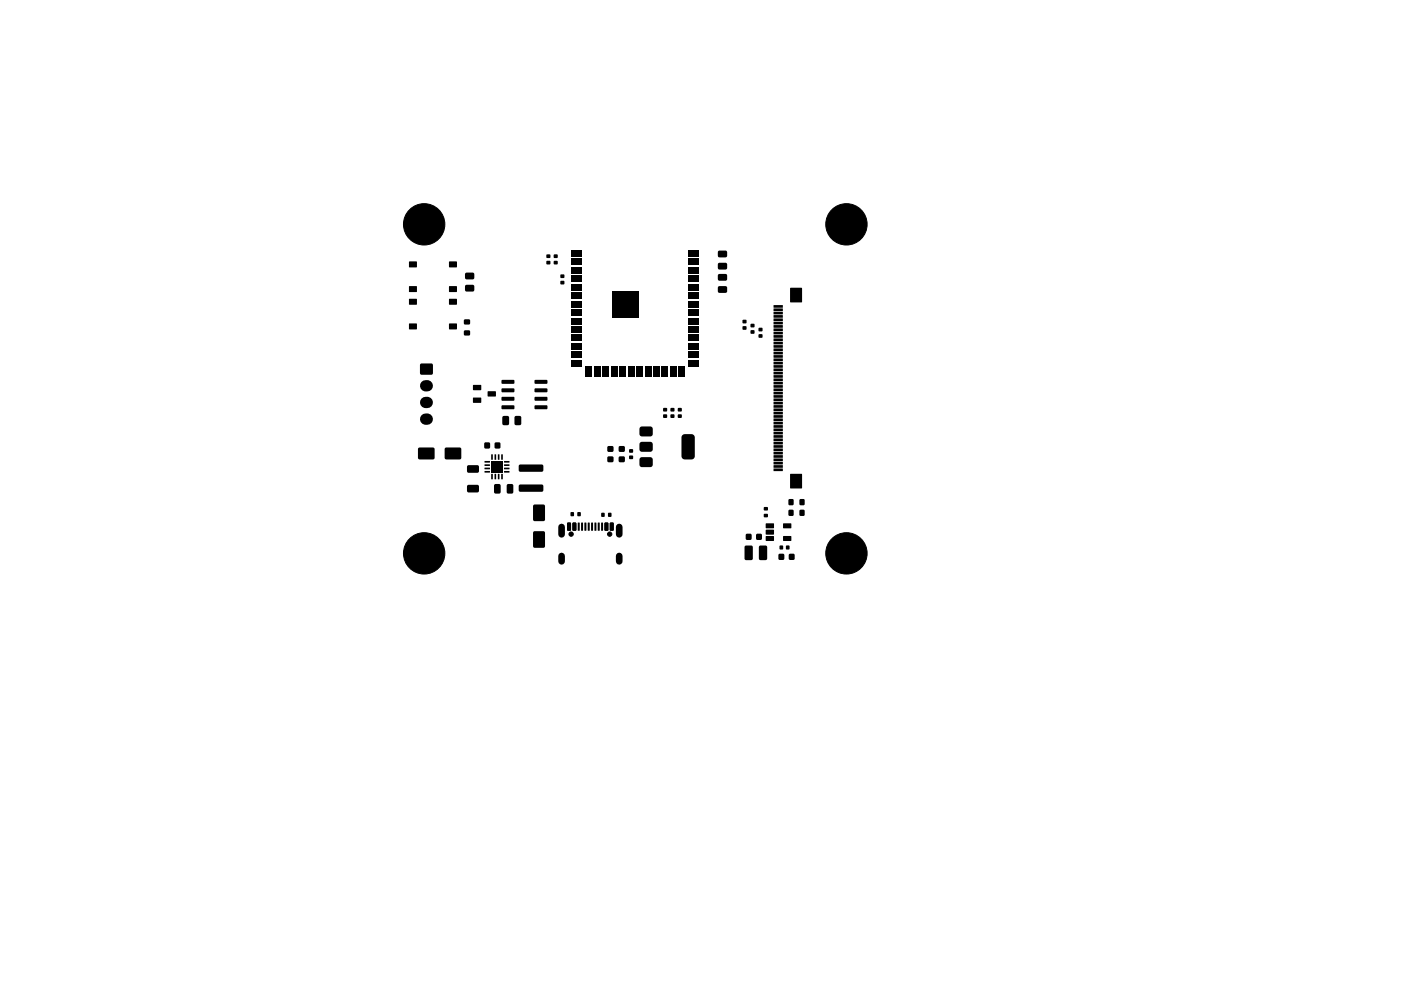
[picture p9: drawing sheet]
<svg xmlns="http://www.w3.org/2000/svg" width="210mm" height="148mm" viewBox="0 0 210 148" stroke-linecap="round" stroke-linejoin="round" font-family="sans-serif">
<g fill="#000">
<path d="M81.9 39.1h.6v.5h-.6zM81.9 38.2h.6v.5h-.6zM83 39.1h.6v.5h-.6zM83 38.2h.6v.5h-.6zM85.7 37.5h1.5v.9h-1.5zM85.7 38.8h1.5v.9h-1.5zM103.2 38.8h1.5v.9h-1.5zM103.2 37.5h1.5v.9h-1.5zM107.7 37.6h1.1l.2 .2v.6l-.3 .2h-.9l-.2-.2zM107.7 39.5l1.1-.1 .2 .2v.7l-.3 .1h-.9l-.2-.2zM61.3 42.9h1.2v.9h-1.2zM61.3 39.2h1.2v.9h-1.2z"/>
<path d="M61.3 48.5h1.2v.9h-1.2zM61.3 44.8h1.2v.9h-1.2zM63 54.6h1.8v1.5h-1.8zM67.3 42.9h1.2v.9h-1.2zM67.3 39.2h1.2v.9h-1.2zM67.3 48.5h1.2v.9h-1.2zM67.3 44.8h1.2v.9h-1.2zM69.8 42.8l1.1-.1 .2 .3v.6l-.3 .1h-.9l-.2-.2zM69.8 40.9h1.1l.2 .2v.6l-.3 .2h-.9l-.2-.2zM69.6 47.9h.8v.7h-.8zM69.6 49.6h.8v.7h-.8zM70.9 57.7h1.2v.8h-1.1z"/>
<path d="M70.9 59.6h1.2v.8h-1.1zM73.1 58.7h1.2v.7l-1.1 .1zM75.2 57h1.8l.1 .5-.1 .1-1.7-.1-.1-.1zM75.2 58.3l1.8-.1 .1 .5-.1 .1h-1.7l-.1-.1zM75.2 59.5h1.8l.1 .5-.1 .1h-1.7l-.1-.1zM80.2 59.5h1.8l.1 .5-.2 .1h-1.7l-.1-.1zM80.2 58.3l1.8-.1 .1 .5-.2 .1h-1.7l-.1-.1zM80.2 57h1.8l.1 .5-.2 .1-1.7-.1-.1-.1zM84 42.1h.6v.5h-.6zM84 41.2h.6v.5h-.6zM85.7 40.1h1.5v.9h-1.5zM85.7 41.3h1.5v.9h-1.5z"/>
<path d="M85.7 42.6h1.5v.9h-1.5zM85.7 43.9h1.5v.9h-1.5zM85.7 45.2h1.5v.9h-1.5zM85.7 46.4h1.5v.9h-1.5zM85.7 47.7h1.5v.9h-1.5zM85.7 49h1.5v.9h-1.5zM85.7 50.2h1.5v.9h-1.5zM85.7 51.5h1.5v.9h-1.5zM85.7 52.8h1.5v.9h-1.5zM85.7 54h1.5v.9h-1.5zM87.8 55h.9v1.5h-.9zM89.1 55h.9v1.5h-.9z"/>
<path d="M90.3 55h.9v1.5h-.9zM91.6 55h.9v1.5h-.9zM91.8 43.8h3.9v3.9h-3.9zM92.9 55h.9v1.5h-.9zM94.1 55h.9v1.5h-.9zM95.4 55h.9v1.5h-.9zM96.7 55h.9v1.5h-.9zM98 55h.9v1.5h-.9zM99.2 55h.9v1.5h-.9zM100.5 55h.9v1.5h-.9zM101.8 55h.9v1.5h-.9zM103.2 54h1.5v.9h-1.5z"/>
<path d="M103.2 52.8h1.5v.9h-1.5zM103.2 51.5h1.5v.9h-1.5zM103.2 50.2h1.5v.9h-1.5zM103.2 49h1.5v.9h-1.5zM103.2 47.7h1.5v.9h-1.5zM103.2 46.4h1.5v.9h-1.5zM103.2 45.2h1.5v.9h-1.5zM103.2 43.9h1.5v.9h-1.5zM103.2 42.6h1.5v.9h-1.5zM103.2 41.3h1.5v.9h-1.5zM103.2 40.1h1.5v.9h-1.5zM107.7 43l1.1-.1 .2 .3v.6l-.3 .1h-.9l-.2-.2z"/>
<path d="M107.7 41.1h1.1l.2 .2v.6l-.3 .2h-.9l-.2-.2zM111.3 48.9h.6v.5h-.6zM111.3 48h.6v.5h-.6zM112.5 49.5h.6v.5h-.6zM112.5 48.6h.6v.5h-.6zM113.7 50.1h.6v.5h-.6zM113.7 49.2h.6v.5h-.6zM116 59.3h1.3v.3h-1.3zM116 58.8h1.3v.3h-1.3zM116 58.3h1.3v.3h-1.3zM116 57.8h1.3v.3h-1.3zM116 57.3h1.3v.3h-1.3z"/>
<path d="M116 56.8h1.3v.3h-1.3zM116 56.3h1.3v.3h-1.3zM116 55.8h1.3v.3h-1.3zM116 55.3h1.3v.3h-1.3zM116 54.8h1.3v.3h-1.3zM116 54.3h1.3v.3h-1.3zM116 53.8h1.3v.3h-1.3zM116 53.3h1.3v.3h-1.3zM116 52.8h1.3v.3h-1.3zM116 52.3h1.3v.3h-1.3zM116 51.8h1.3v.3h-1.3zM116 51.3h1.3v.3h-1.3z"/>
<path d="M116 50.8h1.3v.3h-1.3zM116 50.3h1.3v.3h-1.3zM116 49.8h1.3v.3h-1.3zM116 49.3h1.3v.3h-1.3zM116 48.8h1.3v.3h-1.3zM116 48.3h1.3v.3h-1.3zM116 47.8h1.3v.3h-1.3zM116 47.3h1.3v.3h-1.3zM116 46.8h1.3v.3h-1.3zM116 46.3h1.3v.3h-1.3zM116 45.8h1.3v.3h-1.3zM118.5 43.2h1.7v2.1h-1.7z"/>
<path d="M62.7 67.2h2.4v1.6h-2.4zM66.7 67.2h2.4v1.6h-2.4zM70.1 69.8h1.5l.2 .2v.7l-.3 .2h-1.3l-.2-.2zM70.1 72.8l1.5-.1 .2 .3v.7l-.3 .2-1.3-.1-.2-.2zM72.6 66.4h.8v.8h-.8zM72.6 69.1h.8v.2l-.7 .1zM72.6 69.6h.8v.2l-.7 .1zM72.6 70.1h.8v.2l-.7 .1zM72.6 70.6h.8v.2l-.7 .1zM73.6 68.1l.3 .1-.1 .7h-.2zM73.6 71.1h.3l-.1 .8-.2-.1zM74.2 66.4h.8v.8h-.8z"/>
<path d="M74.1 68.1l.3 .1-.1 .7h-.2zM74.1 71.1h.3l-.1 .8-.2-.1zM74.6 68.1l.3 .1-.1 .7h-.2zM74.6 71.1h.3l-.1 .8-.2-.1zM74.1 72.6h.7l.2 .1v1.1l-.1 .2h-.6l-.2-.1zM75.2 60.8h1.8l.1 .5-.1 .1h-1.7l-.1-.2zM73.7 69.2h1.6v1.6h-1.6zM75.1 68.1l.3 .1-.1 .7h-.2zM75.1 71.1h.3l-.1 .8-.2-.1zM75.4 62.4h.7l.2 .1v1l-.1 .2-.7 .1-.2-.2zM75.6 70.6h.7l.1 .2-.8 .1zM75.6 70.1h.7l.1 .2-.8 .1z"/>
<path d="M75.6 69.6h.7l.1 .2-.8 .1zM75.6 69.1h.7l.1 .2-.8 .1zM76 72.6h.7l.2 .1v1.1l-.1 .2h-.6l-.2-.1zM77.2 62.4h.7l.2 .1v1l-.1 .2-.6 .1-.3-.2zM80.2 60.8h1.8l.1 .5-.2 .1h-1.7l-.1-.2zM77.8 69.7h3.5l.2 .2-.1 .7-.2 .2-3.3-.1-.2-.2zM77.8 72.7h3.5l.2 .2-.1 .7-.2 .2-3.3-.1-.2-.2zM80 75.7h1.6v2.4h-1.6zM80 79.7h1.6v2.4h-1.6zM85 78.4h.4h.2v1l-.1 .2-.5-.1zM85.8 78.4h.4h.2v1l-.1 .2-.5-.1zM85.5 76.8h.5v.6h-.5z"/>
<path d="M86.6 78.4h.3l-.1 1.2-.2-.1zM86.6 76.8h.4v.6h-.4zM87.1 78.4h.3l-.1 1.2-.2-.1zM87.6 78.4h.3l-.1 1.2-.2-.1zM88.1 78.4h.3l-.1 1.2-.2-.1zM88.6 78.4h.3l-.1 1.2-.2-.1zM89.1 78.4h.3l-.1 1.2-.2-.1zM89.6 78.4h.3l-.1 1.2-.2-.1zM90.1 78.4h.3l-.1 1.2-.2-.1zM90.6 78.4h.4h.2v1l-.1 .2-.5-.1zM90.1 76.9h.5v.6h-.5zM91.1 68.5h.8v.8h-.8z"/>
<path d="M91.1 66.9h.8v.8h-.8zM91.4 78.4h.5h.1v1l-.1 .2-.5-.1zM91.2 76.9h.4v.6h-.4zM92.8 68.5h.8v.8h-.8zM92.8 66.9h.8v.8h-.8zM94.3 68.3h.6v.5h-.6zM94.3 67.4h.6v.5h-.6zM95.9 64.1l.3-.1h1.5l.1 .3v1l-.3 .2-1.5-.1-.2-.3zM95.9 66.4l.3-.1h1.5l.1 .3v1l-.3 .2-1.5-.1-.2-.3zM95.9 68.7l.3-.1h1.5l.1 .3v1l-.3 .2-1.5-.1-.2-.3zM99.4 62.2h.6v.4h-.6zM99.4 61.2h.6v.5h-.6z"/>
<path d="M100.5 62.2h.6v.4h-.6zM100.5 61.2h.6v.5h-.6zM101.6 62.2h.6v.4h-.6zM101.6 61.2h.6v.5h-.6zM102.3 65.2l.2-.1h1.1l.5 .3v3l-.2 .4-1.4 .1-.3-.3-.1-3zM114.5 77.1h.6v.4h-.6zM114.5 76.1h.6v.4h-.6zM114.8 78.5h1.2v.7h-1.2zM114.8 79.5l1.2-.1v.7l-1.2 .1zM116 70.3h1.3v.3h-1.3zM116 69.8h1.3v.3h-1.3zM116 69.3h1.3v.3h-1.3z"/>
<path d="M116 68.8h1.3v.3h-1.3zM116 68.3h1.3v.3h-1.3zM116 67.8h1.3v.3h-1.3zM116 67.3h1.3v.3h-1.3zM116 66.8h1.3v.3h-1.3zM116 66.3h1.3v.3h-1.3zM116 65.8h1.3v.3h-1.3zM116 65.3h1.3v.3h-1.3zM116 64.8h1.3v.3h-1.3zM116 64.3h1.3v.3h-1.3zM116 63.8h1.3v.3h-1.3zM116 63.3h1.3v.3h-1.3z"/>
<path d="M116 62.8h1.3v.3h-1.3zM116 62.3h1.3v.3h-1.3zM116 61.8h1.3v.3h-1.3zM116 61.3h1.3v.3h-1.3zM116 60.8h1.3v.3h-1.3zM116 60.3h1.3v.3h-1.3zM116 59.8h1.3v.3h-1.3zM117.4 78.5h1.2v.7h-1.2zM118.2 76.5h.7v.8h-.7zM118.2 74.9h.7v.8h-.7zM118.5 71.1h1.7v2.1h-1.7zM119.9 76.5h.7v.8h-.7z"/>
<path d="M119.9 74.9h.7v.8h-.7zM111.8 80.1h.8v.8h-.8zM111.7 81.9l.9-.1 .2 .2v1.8l-.1 .2h-.9l-.2-.2zM113.4 80.1h.8v.8h-.8zM114.8 80.4h1.2v.7h-1.2zM113.8 81.9l.9-.1 .3 .2v1.8l-.2 .2h-.8l-.2-.2zM117.4 80.4h1.2v.7h-1.2zM116.9 81.8h.5v.6h-.5zM116.7 83.1h.8v.8h-.8zM117.8 81.8h.5v.6h-.5zM118.3 83.1h.8v.8h-.8z"/>
</g>
<g fill="#000" stroke="#000" stroke-width=".15">
<circle cx="63.6" cy="33.6" r="3.1"/>
<circle cx="126.9" cy="33.6" r="3.1"/>
<circle cx="92.3" cy="45" r=".3"/>
<circle cx="92.3" cy="46.4" r=".3"/>
<circle cx="93" cy="45.7" r=".3"/>
<circle cx="93" cy="47.1" r=".3"/>
<circle cx="93" cy="44.3" r=".3"/>
<circle cx="93.7" cy="45" r=".3"/>
<circle cx="93.7" cy="46.4" r=".3"/>
<circle cx="94.4" cy="45.7" r=".3"/>
<circle cx="94.4" cy="47.1" r=".3"/>
<circle cx="94.4" cy="44.3" r=".3"/>
<circle cx="95.1" cy="45" r=".3"/>
<circle cx="95.1" cy="46.4" r=".3"/>
<circle cx="63.6" cy="83" r="3.1"/>
<circle cx="85.6" cy="80.1" r=".32"/>
<circle cx="91.4" cy="80.1" r=".32"/>
<circle cx="126.9" cy="83" r="3.1"/>
</g>
<path d="M63.8 57.9h.2M63.8 60.4h.2M63.8 62.9h.2" fill="none" stroke="#000" stroke-width="1.7"/>
<path d="M84.2 79v1.1M92.8 79v1.1M84.2 83.4v.8M92.8 83.4v.8" fill="none" stroke="#000" stroke-width="1"/>
</svg>
